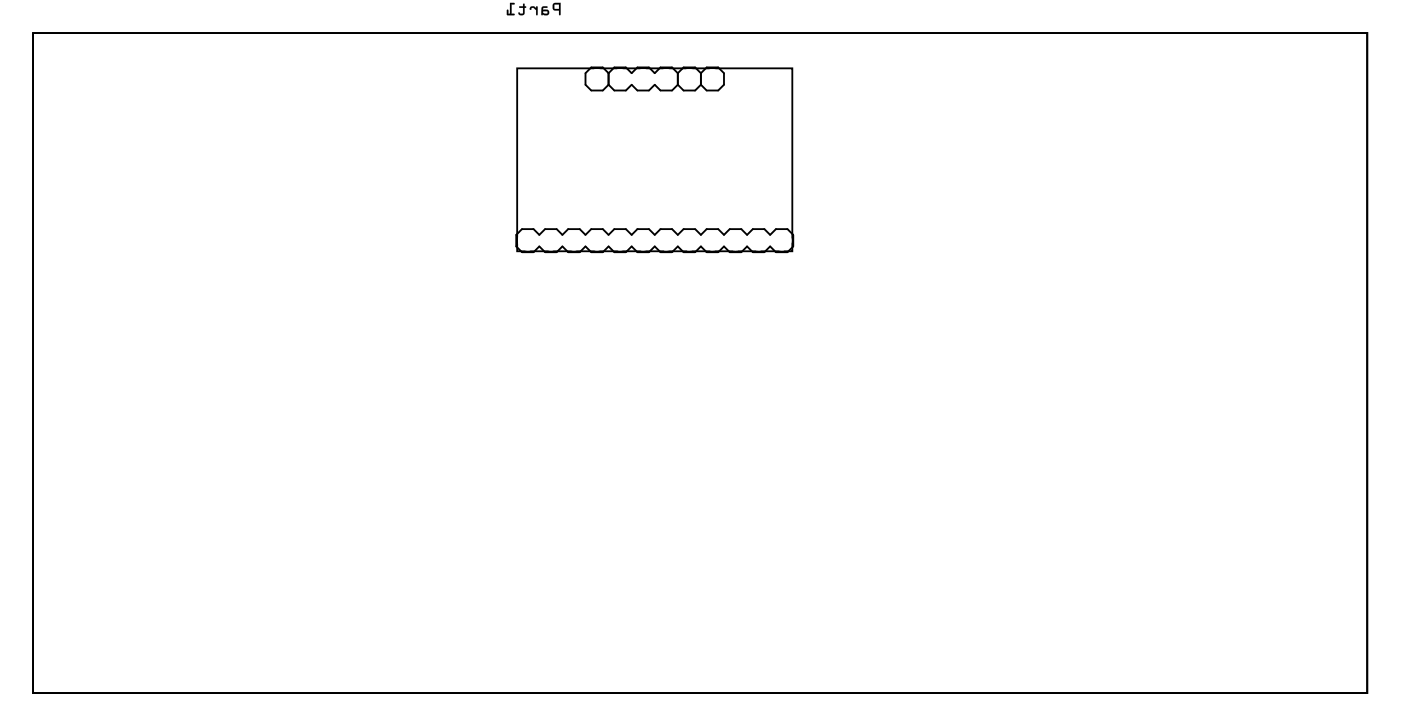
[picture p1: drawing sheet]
<svg xmlns="http://www.w3.org/2000/svg" width="154mm" height="80mm" viewBox="0 0 154 80" stroke-linecap="round" stroke-linejoin="round" font-family="sans-serif">
<path d="M3.6 3.6h146.8v72.6h-146.8zM56.9 7.5h30.3v20.1h-30.3zM67 8l-.7-.6h-1.2l-.7 .6v1.3l.7 .7h1.2l.7-.7M67 8l.6-.6h1.3l.6 .6 .6-.6h1.3l.6 .6 .7-.6h1.3l.6 .6M67 9.3l.6 .7h1.3l.6-.7 .6 .7h1.3l.6-.7 .7 .7h1.3l.6-.7M67 8v1.3M74.6 9.3l.6 .7h1.3l.6-.7M74.6 8v1.3M74.6 8l.6-.6h1.3l.6 .6M77.1 8l.7-.6h1.2l.7 .6v1.3l-.7 .7h-1.2l-.7-.7M77.1 8v1.3M56.8 25.8l.6-.6h1.3l.6 .6 .7-.6h1.3l.6 .6 .6-.6h1.3l.6 .6 .7-.6h1.2l.7 .6 .6-.6h1.3l.6 .6 .6-.6h1.3l.6 .6 .7-.6h1.3l.6 .6 .6-.6h1.3l.6 .6 .7-.6h1.2l.7 .6 .6-.6h1.3l.6 .6 .6-.6h1.3l.6 .6 .7-.6h1.3l.6 .6v1.3l-.6 .6h-1.3l-.7-.6-.6 .6h-1.3l-.6-.6-.6 .6h-1.3l-.6-.6-.7 .6h-1.2l-.7-.6-.6 .6h-1.3l-.6-.6-.6 .6h-1.3l-.7-.6-.6 .6h-1.3l-.6-.6-.6 .6h-1.3l-.6-.6-.7 .6h-1.2l-.7-.6-.6 .6h-1.3l-.6-.6-.6 .6h-1.3l-.7-.6-.6 .6h-1.3l-.6-.6z" fill="none" stroke="#000" stroke-width=".2"/>
<g fill="#000">
<path d="M3.6 3.6h146.9v72.6h-146.9zM3.6 3.6v72.6h146.8v-72.6z"/>
<path d="M60.9 .4l-.1 .2v.4l.2 .1 .5 .1v.4l.1 .1 .1-1.4zM61 .5h.5v.5h-.5zM59.7 .8l-.1 .8 .6 .1a.32 .32 0 0 0 .2-.3 .32 .32 0 0 0-.2-.3h-.4v-.1v-.1h.4v-.2zM59.8 1.3l.4-.1v.3h-.3l-.2-.1zM58.4 .8l-.1 .2a.1 .1 0 0 0 .1 .1 .1 .1 0 0 0 .1-.1l.2-.1 .3 .2v.5l.1 .1v-1h-.1v.2l-.2-.2zM57.1 .7l.1 .2h.4v.5l-.3 .1-.1-.1h-.2a.35 .35 0 0 0 .4 .3 .35 .35 0 0 0 .3-.3v-.5l.2-.1-.2-.1v-.3h-.1v.3zM56.1 .3v1.2h-.2v-.4h-.1v.5l.8 .1v-.2h-.3v-1h.3v-.1z"/>
<path d="M60.9 .4l-.1 .2v.4l.2 .2h.5v.4a.1 .1 0 0 0 .1 .1 .1 .1 0 0 0 .1-.1v-1.3h-.6zM60.9 .4l.8-.1-.1 1.4-.1-.1v-.4l-.5-.1-.2-.1zM61 .5h.5v.5h-.5zM61 .5v.5h.5v-.5zM59.7 .8l-.2 .8a.09 .09 0 0 0 .1 .1 .09 .09 0 0 0 .1-.1l.5 .1a.32 .32 0 0 0 .2-.3 .32 .32 0 0 0-.2-.3h-.4v-.2h.4a.1 .1 0 0 0 .1-.1 .1 .1 0 0 0-.1-.1zM59.7 .8l.5-.1v.2h-.4l-.1 .1v.1h.5a.31 .31 0 0 1 .2 .3 .31 .31 0 0 1-.2 .3l-.6-.1zM59.8 1.3h.4v.1l-.3 .1-.2-.1zM59.8 1.3l-.1 .1 .2 .1h.4l-.1-.3zM58.4 .8l-.1 .2a.11 .11 0 0 0 .1 .1 .11 .11 0 0 0 .1-.2h.2l.3 .2v.5a.1 .1 0 0 0 .1 .1 .1 .1 0 0 0 .1-.1v-.8a.1 .1 0 0 0-.1-.1 .1 .1 0 0 0-.1 .1v.1l-.2-.2zM58.4 .8l.4-.1 .2 .2v-.2h.1v.9h-.1v-.5l-.3-.2h-.2l-.1 .2zM57.1 .7l.1 .2h.4l-.1 .5-.2 .1-.1-.1h-.1a.21 .21 0 0 0 0 .2 .21 .21 0 0 0 .2 .1h.3l.1-.2v-.6h.1a.1 .1 0 0 0 .1-.1 .1 .1 0 0 0-.1-.1h-.1v-.2a.1 .1 0 0 0-.1-.1 .1 .1 0 0 0-.1 .1l.1 .2zM57.2 .7h.4v-.2l.1-.1v.3l.2 .1-.2 .1v.5a.37 .37 0 0 1-.3 .3 .37 .37 0 0 1-.4-.2l.1-.1 .2 .1h.2l.1-.1v-.5h-.4zM56.1 .3v1.2h-.2l.1-.4a.1 .1 0 0 0-.1 0 .1 .1 0 0 0-.1 0v.6h.8a.1 .1 0 0 0 0-.1 .1 .1 0 0 0 0-.1h-.3v-1h.3a.1 .1 0 0 0 0-.1 .1 .1 0 0 0 0-.1zM56.1 .3l.5 .1v.1h-.3v1h.3v.2l-.8-.1v-.5h.1v.4h.2z"/>
</g>
<circle cx="25.3" cy="50.3" r=".35" fill="#fff"/>
<circle cx="25.3" cy="50.3" r=".35" fill="none" stroke="#fff" stroke-width=".55"/>
<circle cx="45.8" cy="50.3" r=".35" fill="#fff"/>
<circle cx="45.8" cy="50.3" r=".35" fill="none" stroke="#fff" stroke-width=".55"/>
<circle cx="87.5" cy="50.6" r=".35" fill="#fff"/>
<circle cx="87.5" cy="50.6" r=".35" fill="none" stroke="#fff" stroke-width=".55"/>
<circle cx="15" cy="50.4" r=".35" fill="#fff"/>
<circle cx="15" cy="50.4" r=".35" fill="none" stroke="#fff" stroke-width=".55"/>
<circle cx="35.4" cy="50.4" r=".35" fill="#fff"/>
<circle cx="35.4" cy="50.4" r=".35" fill="none" stroke="#fff" stroke-width=".55"/>
<circle cx="56.7" cy="50.1" r=".35" fill="#fff"/>
<circle cx="56.7" cy="50.1" r=".35" fill="none" stroke="#fff" stroke-width=".55"/>
<circle cx="77.1" cy="50.2" r=".35" fill="#fff"/>
<circle cx="77.1" cy="50.2" r=".35" fill="none" stroke="#fff" stroke-width=".55"/>
<circle cx="96.8" cy="50.4" r=".35" fill="#fff"/>
<circle cx="96.8" cy="50.4" r=".35" fill="none" stroke="#fff" stroke-width=".55"/>
<circle cx="107.1" cy="50.3" r=".35" fill="#fff"/>
<circle cx="107.1" cy="50.3" r=".35" fill="none" stroke="#fff" stroke-width=".55"/>
<circle cx="127.6" cy="50.3" r=".35" fill="#fff"/>
<circle cx="127.6" cy="50.3" r=".35" fill="none" stroke="#fff" stroke-width=".55"/>
<circle cx="117.2" cy="50.4" r=".35" fill="#fff"/>
<circle cx="117.2" cy="50.4" r=".35" fill="none" stroke="#fff" stroke-width=".55"/>
<circle cx="137.7" cy="50.4" r=".35" fill="#fff"/>
<circle cx="137.7" cy="50.4" r=".35" fill="none" stroke="#fff" stroke-width=".55"/>
<circle cx="70.8" cy="26.5" r=".72" fill="#fff"/>
<circle cx="70.8" cy="26.5" r=".72" fill="none" stroke="#fff" stroke-width=".69" stroke-linecap="butt"/>
<circle cx="78.4" cy="8.7" r=".72" fill="#fff"/>
<circle cx="78.4" cy="8.7" r=".72" fill="none" stroke="#fff" stroke-width=".69" stroke-linecap="butt"/>
<circle cx="80.9" cy="26.5" r=".72" fill="#fff"/>
<circle cx="80.9" cy="26.5" r=".72" fill="none" stroke="#fff" stroke-width=".69" stroke-linecap="butt"/>
<circle cx="65.7" cy="26.5" r=".72" fill="#fff"/>
<circle cx="65.7" cy="26.5" r=".72" fill="none" stroke="#fff" stroke-width=".69" stroke-linecap="butt"/>
<circle cx="75.9" cy="26.5" r=".72" fill="#fff"/>
<circle cx="75.9" cy="26.5" r=".72" fill="none" stroke="#fff" stroke-width=".69" stroke-linecap="butt"/>
<circle cx="86" cy="26.5" r=".72" fill="#fff"/>
<circle cx="86" cy="26.5" r=".72" fill="none" stroke="#fff" stroke-width=".69" stroke-linecap="butt"/>
<circle cx="68.2" cy="26.5" r=".72" fill="#fff"/>
<circle cx="68.2" cy="26.5" r=".72" fill="none" stroke="#fff" stroke-width=".69" stroke-linecap="butt"/>
<circle cx="73.3" cy="26.5" r=".72" fill="#fff"/>
<circle cx="73.3" cy="26.5" r=".72" fill="none" stroke="#fff" stroke-width=".69" stroke-linecap="butt"/>
<circle cx="78.4" cy="26.5" r=".72" fill="#fff"/>
<circle cx="78.4" cy="26.5" r=".72" fill="none" stroke="#fff" stroke-width=".69" stroke-linecap="butt"/>
<circle cx="83.5" cy="26.5" r=".72" fill="#fff"/>
<circle cx="83.5" cy="26.5" r=".72" fill="none" stroke="#fff" stroke-width=".69" stroke-linecap="butt"/>
<circle cx="65.7" cy="8.7" r=".72" fill="#fff"/>
<circle cx="65.7" cy="8.7" r=".72" fill="none" stroke="#fff" stroke-width=".69" stroke-linecap="butt"/>
<circle cx="75.9" cy="8.7" r=".72" fill="#fff"/>
<circle cx="75.9" cy="8.7" r=".72" fill="none" stroke="#fff" stroke-width=".69" stroke-linecap="butt"/>
<circle cx="68.2" cy="8.7" r=".72" fill="#fff"/>
<circle cx="68.2" cy="8.7" r=".72" fill="none" stroke="#fff" stroke-width=".69" stroke-linecap="butt"/>
<circle cx="70.8" cy="8.7" r=".72" fill="#fff"/>
<circle cx="70.8" cy="8.7" r=".72" fill="none" stroke="#fff" stroke-width=".69" stroke-linecap="butt"/>
<circle cx="73.3" cy="8.7" r=".72" fill="#fff"/>
<circle cx="73.3" cy="8.7" r=".72" fill="none" stroke="#fff" stroke-width=".69" stroke-linecap="butt"/>
<circle cx="58.1" cy="26.5" r=".72" fill="#fff"/>
<circle cx="58.1" cy="26.5" r=".72" fill="none" stroke="#fff" stroke-width=".69" stroke-linecap="butt"/>
<circle cx="60.6" cy="26.5" r=".72" fill="#fff"/>
<circle cx="60.6" cy="26.5" r=".72" fill="none" stroke="#fff" stroke-width=".69" stroke-linecap="butt"/>
<circle cx="63.2" cy="26.5" r=".72" fill="#fff"/>
<circle cx="63.2" cy="26.5" r=".72" fill="none" stroke="#fff" stroke-width=".69" stroke-linecap="butt"/>
<circle cx="70.8" cy="26.5" r=".72" fill="#fff"/>
<circle cx="70.8" cy="26.5" r=".72" fill="none" stroke="#fff" stroke-width=".69" stroke-linecap="butt"/>
<circle cx="78.4" cy="8.7" r=".72" fill="#fff"/>
<circle cx="78.4" cy="8.7" r=".72" fill="none" stroke="#fff" stroke-width=".69" stroke-linecap="butt"/>
<circle cx="80.9" cy="26.5" r=".72" fill="#fff"/>
<circle cx="80.9" cy="26.5" r=".72" fill="none" stroke="#fff" stroke-width=".69" stroke-linecap="butt"/>
<circle cx="65.7" cy="26.5" r=".72" fill="#fff"/>
<circle cx="65.7" cy="26.5" r=".72" fill="none" stroke="#fff" stroke-width=".69" stroke-linecap="butt"/>
<circle cx="75.9" cy="26.5" r=".72" fill="#fff"/>
<circle cx="75.9" cy="26.5" r=".72" fill="none" stroke="#fff" stroke-width=".69" stroke-linecap="butt"/>
<circle cx="86" cy="26.5" r=".72" fill="#fff"/>
<circle cx="86" cy="26.5" r=".72" fill="none" stroke="#fff" stroke-width=".69" stroke-linecap="butt"/>
<circle cx="68.2" cy="26.5" r=".72" fill="#fff"/>
<circle cx="68.2" cy="26.5" r=".72" fill="none" stroke="#fff" stroke-width=".69" stroke-linecap="butt"/>
<circle cx="73.3" cy="26.5" r=".72" fill="#fff"/>
<circle cx="73.3" cy="26.5" r=".72" fill="none" stroke="#fff" stroke-width=".69" stroke-linecap="butt"/>
<circle cx="78.4" cy="26.5" r=".72" fill="#fff"/>
<circle cx="78.4" cy="26.5" r=".72" fill="none" stroke="#fff" stroke-width=".69" stroke-linecap="butt"/>
<circle cx="83.5" cy="26.5" r=".72" fill="#fff"/>
<circle cx="83.5" cy="26.5" r=".72" fill="none" stroke="#fff" stroke-width=".69" stroke-linecap="butt"/>
<circle cx="65.7" cy="8.7" r=".72" fill="#fff"/>
<circle cx="65.7" cy="8.7" r=".72" fill="none" stroke="#fff" stroke-width=".69" stroke-linecap="butt"/>
<circle cx="75.9" cy="8.7" r=".72" fill="#fff"/>
<circle cx="75.9" cy="8.7" r=".72" fill="none" stroke="#fff" stroke-width=".69" stroke-linecap="butt"/>
<circle cx="68.2" cy="8.7" r=".72" fill="#fff"/>
<circle cx="68.2" cy="8.7" r=".72" fill="none" stroke="#fff" stroke-width=".69" stroke-linecap="butt"/>
<circle cx="70.8" cy="8.7" r=".72" fill="#fff"/>
<circle cx="70.8" cy="8.7" r=".72" fill="none" stroke="#fff" stroke-width=".69" stroke-linecap="butt"/>
<circle cx="73.3" cy="8.7" r=".72" fill="#fff"/>
<circle cx="73.3" cy="8.7" r=".72" fill="none" stroke="#fff" stroke-width=".69" stroke-linecap="butt"/>
<circle cx="58.1" cy="26.5" r=".72" fill="#fff"/>
<circle cx="58.1" cy="26.5" r=".72" fill="none" stroke="#fff" stroke-width=".69" stroke-linecap="butt"/>
<circle cx="60.6" cy="26.5" r=".72" fill="#fff"/>
<circle cx="60.6" cy="26.5" r=".72" fill="none" stroke="#fff" stroke-width=".69" stroke-linecap="butt"/>
<circle cx="63.2" cy="26.5" r=".72" fill="#fff"/>
<circle cx="63.2" cy="26.5" r=".72" fill="none" stroke="#fff" stroke-width=".69" stroke-linecap="butt"/>
<circle cx="65.9" cy="14.7" r=".8" fill="#fff"/>
<circle cx="65.9" cy="14.7" r=".8" fill="none" stroke="#fff" stroke-width=".76" stroke-linecap="butt"/>
<circle cx="68.4" cy="14.7" r=".8" fill="#fff"/>
<circle cx="68.4" cy="14.7" r=".8" fill="none" stroke="#fff" stroke-width=".76" stroke-linecap="butt"/>
<circle cx="70.9" cy="14.7" r=".8" fill="#fff"/>
<circle cx="70.9" cy="14.7" r=".8" fill="none" stroke="#fff" stroke-width=".76" stroke-linecap="butt"/>
<circle cx="73.5" cy="14.7" r=".8" fill="#fff"/>
<circle cx="73.5" cy="14.7" r=".8" fill="none" stroke="#fff" stroke-width=".76" stroke-linecap="butt"/>
<circle cx="76" cy="14.7" r=".8" fill="#fff"/>
<circle cx="76" cy="14.7" r=".8" fill="none" stroke="#fff" stroke-width=".76" stroke-linecap="butt"/>
<circle cx="78.6" cy="14.7" r=".8" fill="#fff"/>
<circle cx="78.6" cy="14.7" r=".8" fill="none" stroke="#fff" stroke-width=".76" stroke-linecap="butt"/>
<circle cx="65.9" cy="11.7" r=".8" fill="#fff"/>
<circle cx="65.9" cy="11.7" r=".8" fill="none" stroke="#fff" stroke-width=".76" stroke-linecap="butt"/>
<circle cx="68.4" cy="11.7" r=".8" fill="#fff"/>
<circle cx="68.4" cy="11.7" r=".8" fill="none" stroke="#fff" stroke-width=".76" stroke-linecap="butt"/>
<circle cx="70.9" cy="11.7" r=".8" fill="#fff"/>
<circle cx="70.9" cy="11.7" r=".8" fill="none" stroke="#fff" stroke-width=".76" stroke-linecap="butt"/>
<circle cx="73.5" cy="11.7" r=".8" fill="#fff"/>
<circle cx="73.5" cy="11.7" r=".8" fill="none" stroke="#fff" stroke-width=".76" stroke-linecap="butt"/>
<circle cx="76" cy="11.7" r=".8" fill="#fff"/>
<circle cx="76" cy="11.7" r=".8" fill="none" stroke="#fff" stroke-width=".76" stroke-linecap="butt"/>
<circle cx="78.6" cy="11.7" r=".8" fill="#fff"/>
<circle cx="78.6" cy="11.7" r=".8" fill="none" stroke="#fff" stroke-width=".76" stroke-linecap="butt"/>
<circle cx="131.4" cy="28.3" r=".35" fill="#fff"/>
<circle cx="131.4" cy="28.3" r=".35" fill="none" stroke="#fff" stroke-width=".55"/>
<circle cx="141.7" cy="72.4" r=".35" fill="#fff"/>
<circle cx="141.7" cy="72.4" r=".35" fill="none" stroke="#fff" stroke-width=".55"/>
</svg>
